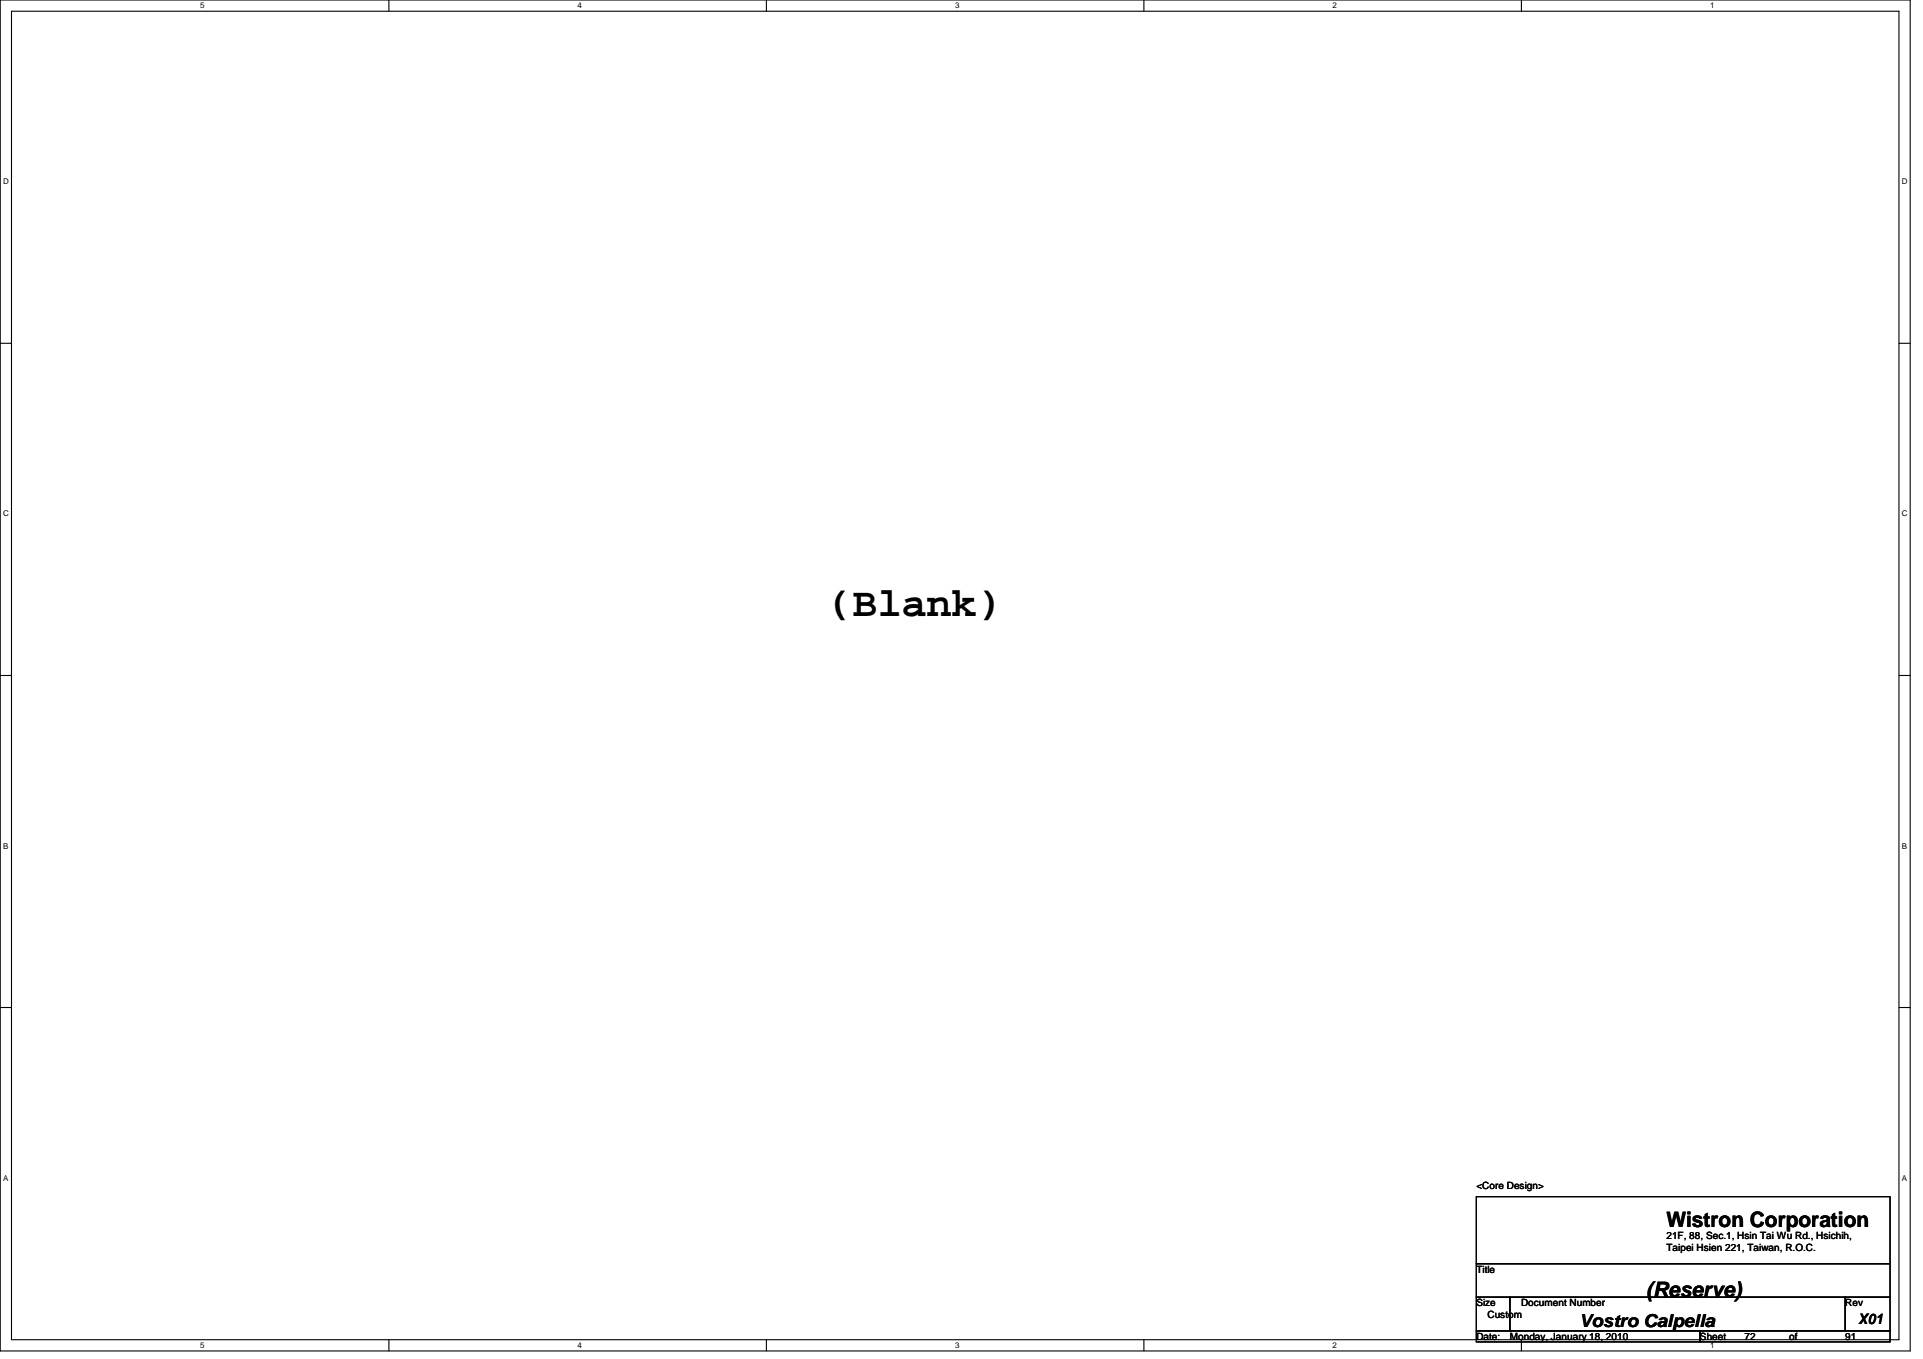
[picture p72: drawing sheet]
<svg xmlns="http://www.w3.org/2000/svg" width="297mm" height="210mm" viewBox="0 0 297 210" stroke-linecap="round" stroke-linejoin="round" font-family="sans-serif">
<defs><g id="words">
<text font-size="6.4" x="127.9" y="95.1">(Blank)</text>
<g font-size="3.3">
<text x="257.4" y="189.6">Wistron Corporation</text>
<text x="254.3" y="200.3">(Reserve)</text>
</g>
<text font-size="2.8" x="243.9" y="205">Vostro Calpella</text>
<text font-size="2.2" x="287.1" y="204.5">X01</text>
<g font-size="1.5">
<text x="228" y="183.6">&lt;Core Design&gt;</text>
<text x="257.4" y="191.4">21F, 88, Sec.1, Hsin Tai Wu Rd., Hsichih,</text>
<text x="228" y="196.6">Title</text>
<text x="257.4" y="193.2">Taipei Hsien 221, Taiwan, R.O.C.</text>
<text x="228" y="201.8">Size</text>
<text x="229.8" y="203.5">Custom</text>
<text x="234.9" y="201.8">Document Number</text>
<text x="285" y="201.8">Rev</text>
<text x="228" y="206.9">Date:</text>
<text x="233.2" y="206.9">Monday, January 18, 2010</text>
<text x="262.6" y="206.9">Sheet</text>
<text x="269.5" y="206.9">72</text>
<text x="276.4" y="206.9">of</text>
<text x="285" y="206.9">91</text>
</g>
<g font-size="1.2">
<text x="30.9" y="1.3">5</text>
<text x="89.2" y="1.3">4</text>
<text x="147.5" y="1.3">3</text>
<text x="205.8" y="1.3">2</text>
<text x="264.2" y="1.3">1</text>
<text x=".5" y="28.5">D</text>
<text x="293.8" y="28.5">D</text>
<text x=".5" y="79.8">C</text>
<text x="293.8" y="79.8">C</text>
<text x=".5" y="131.1">B</text>
<text x="293.8" y="131.1">B</text>
<text x=".5" y="182.4">A</text>
<text x="293.8" y="182.4">A</text>
<text x="30.9" y="208.2">5</text>
<text x="89.2" y="208.2">4</text>
<text x="147.5" y="208.2">3</text>
<text x="205.8" y="208.2">2</text>
<text x="264.2" y="208.2">1</text>
</g>
</g></defs>
<path d="M0 0h295.1v208.7h-295.1zM1.8 1.7h291.5v205.2h-291.5z" fill="none" stroke="#000" stroke-width=".17"/>
<g fill="#fff">
<path d="M30.9 .2h.7v1.4h-.7z"/>
<path d="M30.9 207.1h.7v1.4h-.7z"/>
</g>
<path d="M60.1 0v1.7M60.1 206.9v1.8" fill="none" stroke="#000" stroke-width=".17"/>
<g fill="#fff">
<path d="M89.2 .2h.7v1.4h-.7z"/>
<path d="M89.2 207.1h.7v1.4h-.7z"/>
</g>
<path d="M118.4 0v1.7M118.4 206.9v1.8" fill="none" stroke="#000" stroke-width=".17"/>
<g fill="#fff">
<path d="M147.5 .2h.7v1.4h-.7z"/>
<path d="M147.5 207.1h.7v1.4h-.7z"/>
</g>
<path d="M176.7 0v1.7M176.7 206.9v1.8" fill="none" stroke="#000" stroke-width=".17"/>
<g fill="#fff">
<path d="M205.8 .2h.7v1.4h-.7z"/>
<path d="M205.8 207.1h.7v1.4h-.7z"/>
</g>
<path d="M235 0v1.7M235 206.9v1.8" fill="none" stroke="#000" stroke-width=".17"/>
<g fill="#fff">
<path d="M264.2 .2h.6v1.4h-.6z"/>
<path d="M264.2 207.1h.6v1.4h-.6z"/>
<path d="M.5 27.4h.8v1.3h-.8z"/>
<path d="M293.8 27.4h.8v1.3h-.8z"/>
<path d="M.5 78.7h.8v1.3h-.8z"/>
<path d="M293.8 78.7h.8v1.3h-.8z"/>
</g>
<path d="M0 53h1.8M293.3 53h1.8" fill="none" stroke="#000" stroke-width=".17"/>
<g fill="#fff">
<path d="M.5 130h.8v1.3h-.8z"/>
<path d="M293.8 130h.8v1.3h-.8z"/>
</g>
<path d="M0 104.3h1.8M293.3 104.3h1.8" fill="none" stroke="#000" stroke-width=".17"/>
<g fill="#fff">
<path d="M.5 181.3h.8v1.3h-.8z"/>
<path d="M293.8 181.3h.8v1.3h-.8z"/>
</g>
<path d="M0 155.6h1.8M293.3 155.6h1.8M228 184.8h63.9v10.4h-63.9zM228 195.2h63.9v5.2h-63.9zM228 200.4h5.2v5.1h-5.2zM228 205.5h34.6v1.8h-34.6zM233.2 200.4h51.8v5.1h-51.8zM262.6 205.5h29.3v1.8h-29.3zM285 200.4h6.9v5.1h-6.9z" fill="none" stroke="#000" stroke-width=".17"/>
<use href="#words"/>
</svg>
